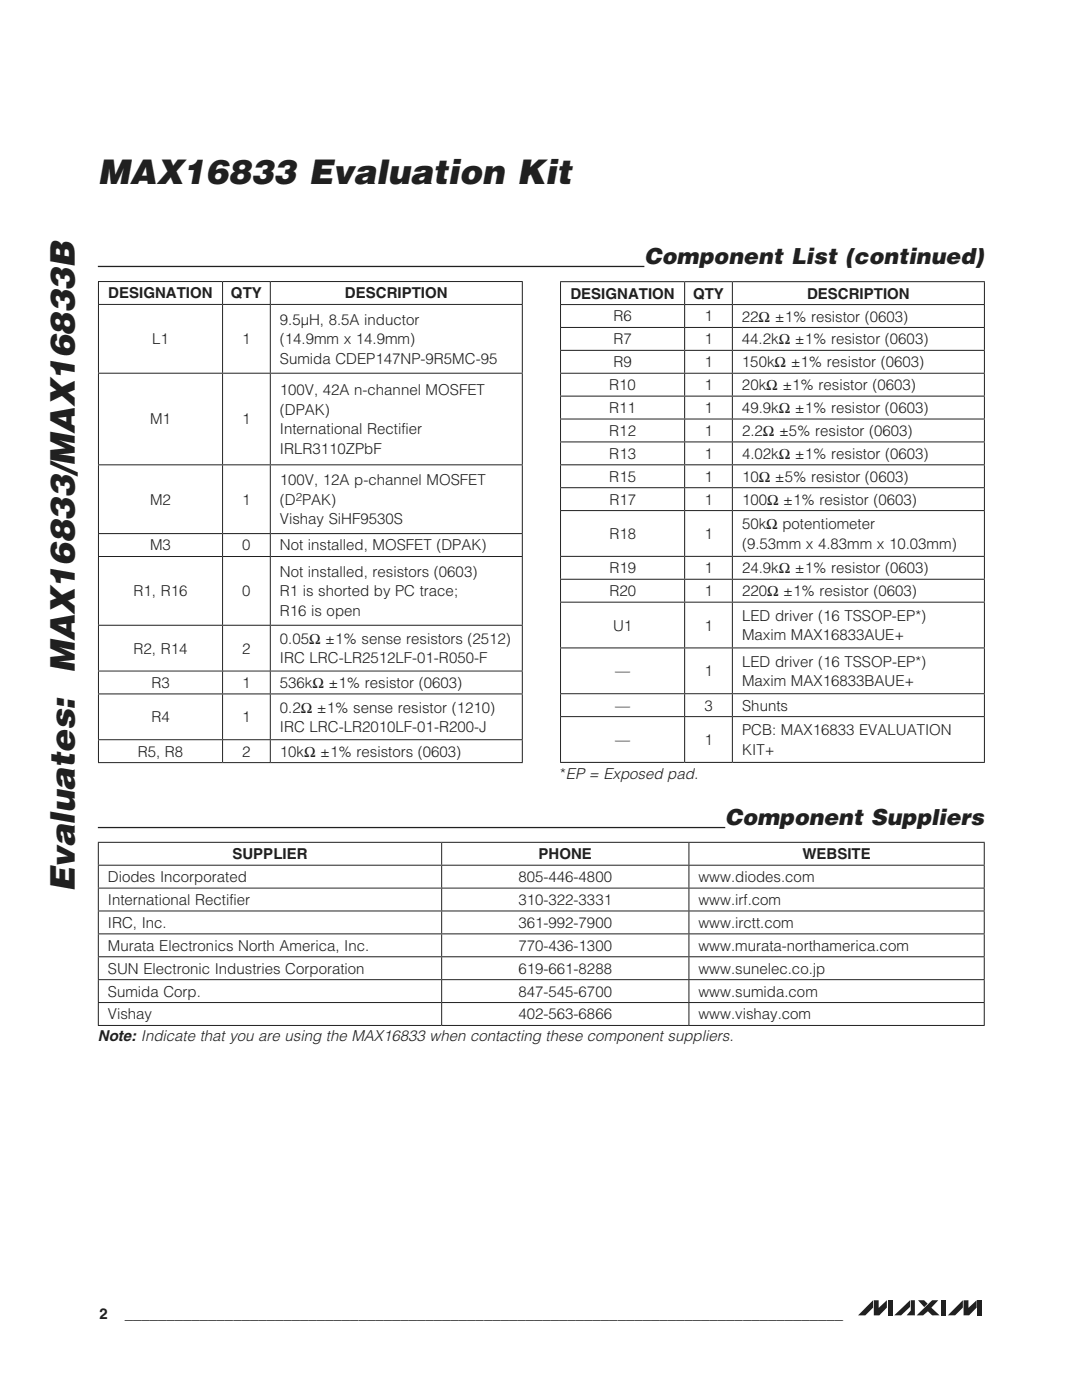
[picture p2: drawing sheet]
<svg xmlns="http://www.w3.org/2000/svg" width="216mm" height="279mm" viewBox="0 0 216 279" stroke-linecap="round" stroke-linejoin="round" font-family="sans-serif">
<defs><g id="words">
<g font-size="6.8" fill="#231f20">
<text x="19.5" y="36.7">MAX16833 Evaluation Kit</text>
<text x="15" y="134.4" transform="rotate(-90 15 134.4)">MAX16833/MAX16833B</text>
<text x="15" y="178.1" transform="rotate(-90 15 178.1)">Evaluates:</text>
</g>
<g font-size="4.4" fill="#231f20">
<text x="128.6" y="52.7">Component List (continued)</text>
<text x="144.7" y="164.6">Component Suppliers</text>
</g>
<g font-size="3" fill="#231f20">
<text x="21.6" y="59.5">DESIGNATION</text>
<text x="46.1" y="59.5">QTY</text>
<text x="68.8" y="59.5">DESCRIPTION</text>
<text x="113.8" y="59.6">DESIGNATION</text>
<text x="138.3" y="59.6">QTY</text>
<text x="161" y="59.6">DESCRIPTION</text>
<text x="55.8" y="64.8">9.5FH, 8.5A inductor</text>
<text x="122.4" y="64.1">R6</text>
<text x="140.5" y="64.1">1</text>
<text x="148" y="64.2">22I Q1% resistor (0603)</text>
<text x="30.4" y="68.7">L1</text>
<text x="48.3" y="68.7">1</text>
<text x="55.8" y="68.7">(14.9mm x 14.9mm)</text>
<text x="122.4" y="68.7">R7</text>
<text x="140.5" y="68.7">1</text>
<text x="148" y="68.7">44.2kI Q1% resistor (0603)</text>
<text x="55.8" y="72.6">Sumida CDEP147NP-9R5MC-95</text>
<text x="121.6" y="77.9">R10</text>
<text x="122.4" y="73.3">R9</text>
<text x="140.5" y="73.3">1</text>
<text x="140.6" y="77.9">1</text>
<text x="148.1" y="73.3">150kI Q1% resistor (0603)</text>
<text x="148.1" y="77.9">20kI Q1% resistor (0603)</text>
<text x="55.8" y="78.9">100V, 42A n-channel MOSFET</text>
<text x="55.8" y="82.8">(DPAK)</text>
<text x="121.6" y="82.4">R11</text>
<text x="140.6" y="82.4">1</text>
<text x="148.1" y="82.5">49.9kI Q1% resistor (0603)</text>
<text x="29.9" y="84.7">M1</text>
<text x="48.3" y="84.7">1</text>
<text x="55.8" y="86.6">International Rectifier</text>
<text x="121.6" y="87">R12</text>
<text x="140.6" y="87">1</text>
<text x="148.1" y="87">2.2I Q5% resistor (0603)</text>
<text x="55.8" y="90.5">IRLR3110ZPbF</text>
<text x="121.6" y="91.6">R13</text>
<text x="140.6" y="91.6">1</text>
<text x="148.1" y="91.6">4.02kI Q1% resistor (0603)</text>
<text x="29.9" y="100.7">M2</text>
<text x="48.3" y="100.7">1</text>
<text x="55.8" y="96.8">100V, 12A p-channel MOSFET</text>
<text x="55.8" y="100.7">(D PAK)</text>
<text x="121.6" y="96.1">R15</text>
<text x="121.6" y="100.7">R17</text>
<text x="140.6" y="96.1">1</text>
<text x="140.6" y="100.7">1</text>
<text x="148.1" y="96.2">10I Q5% resistor (0603)</text>
<text x="148.1" y="100.7">100I Q1% resistor (0603)</text>
<text x="55.8" y="104.6">Vishay SiHF9530S</text>
<text x="121.6" y="107.6">R18</text>
<text x="140.6" y="107.6">1</text>
<text x="148.1" y="105.6">50kI potentiometer</text>
<text x="29.9" y="109.9">M3</text>
<text x="48.3" y="109.9">0</text>
<text x="55.8" y="109.9">Not installed, MOSFET (DPAK)</text>
<text x="148.1" y="109.5">(9.53mm x 4.83mm x 10.03mm)</text>
<text x="26.7" y="119">R1, R16</text>
<text x="48.3" y="119">0</text>
<text x="55.8" y="115.1">Not installed, resistors (0603)</text>
<text x="55.8" y="119">R1 is shorted by PC trace;</text>
<text x="121.6" y="114.4">R19</text>
<text x="121.6" y="119">R20</text>
<text x="140.6" y="114.4">1</text>
<text x="140.6" y="119">1</text>
<text x="148.1" y="114.4">24.9kI Q1% resistor (0603)</text>
<text x="148.1" y="119">220I Q1% resistor (0603)</text>
<text x="55.8" y="122.9">R16 is open</text>
<text x="122.3" y="125.8">U1</text>
<text x="140.6" y="125.8">1</text>
<text x="148.1" y="123.9">LED driver (16 TSSOP-EP*)</text>
<text x="26.7" y="130.4">R2, R14</text>
<text x="48.3" y="130.4">2</text>
<text x="55.8" y="128.5">0.05I Q1% sense resistors (2512)</text>
<text x="148.1" y="127.8">Maxim MAX16833AUE+</text>
<text x="30.2" y="137.3">R3</text>
<text x="48.3" y="137.3">1</text>
<text x="55.8" y="132.4">IRC LRC-LR2512LF-01-R050-F</text>
<text x="55.8" y="137.3">536kI Q1% resistor (0603)</text>
<text x="122.8" y="135">—</text>
<text x="140.6" y="135">1</text>
<text x="148.1" y="133">LED driver (16 TSSOP-EP*)</text>
<text x="148.1" y="136.9">Maxim MAX16833BAUE+</text>
<text x="55.9" y="142.2">0.2I Q1% sense resistor (1210)</text>
<text x="122.8" y="141.8">—</text>
<text x="140.6" y="141.8">3</text>
<text x="148.1" y="141.8">Shunts</text>
<text x="30.2" y="144.1">R4</text>
<text x="48.3" y="144.1">1</text>
<text x="55.9" y="146.1">IRC LRC-LR2010LF-01-R200-J</text>
<text x="122.8" y="148.7">—</text>
<text x="140.6" y="148.7">1</text>
<text x="148.1" y="146.7">PCB: MAX16833 EVALUATION</text>
<text x="27.5" y="151">R5, R8</text>
<text x="48.4" y="151">2</text>
<text x="55.9" y="151">10kI Q1% resistors (0603)</text>
<text x="111.8" y="155.5">*EP = Exposed pad.</text>
<text x="148.1" y="150.6">KIT+</text>
<text x="46.4" y="171.5">SUPPLIER</text>
<text x="107.5" y="171.5">PHONE</text>
<text x="160.1" y="171.5">WEBSITE</text>
<text x="21.5" y="176">Diodes Incorporated</text>
<text x="103.5" y="176">805-446-4800</text>
<text x="139.4" y="176">www.diodes.com</text>
<text x="21.5" y="180.6">International Rectifier</text>
<text x="21.5" y="185.2">IRC, Inc.</text>
<text x="103.5" y="180.6">310-322-3331</text>
<text x="103.5" y="185.2">361-992-7900</text>
<text x="139.4" y="180.6">www.irf.com</text>
<text x="139.4" y="185.2">www.irctt.com</text>
<text x="21.5" y="189.7">Murata Electronics North America, Inc.</text>
<text x="103.5" y="189.7">770-436-1300</text>
<text x="139.4" y="189.7">www.murata-northamerica.com</text>
<text x="21.5" y="194.3">SUN Electronic Industries Corporation</text>
<text x="103.5" y="194.3">619-661-8288</text>
<text x="139.4" y="194.3">www.sunelec.co.jp</text>
<text x="21.5" y="198.9">Sumida Corp.</text>
<text x="21.5" y="203.5">Vishay</text>
<text x="103.5" y="198.9">847-545-6700</text>
<text x="103.5" y="203.5">402-563-6866</text>
<text x="139.4" y="198.9">www.sumida.com</text>
<text x="139.4" y="203.5">www.vishay.com</text>
<text x="19.5" y="207.8">Note: Indicate that you are using the MAX16833 when contacting these component suppliers.</text>
<text x="19.9" y="263.2">2</text>
<text x="24.9" y="263.2">______________________________________________________________________________________</text>
</g>
<text font-size="2.3" fill="#231f20" x="59" y="100">2</text>
</g></defs>
<g fill="#231f20">
<path d="M178.4 262.5l3.2-3v1.3l-1.8 1.7z"/>
<path d="M181.7 259.5h.9v3h-1.7l.8-1z"/>
<path d="M183.2 259.5h1.2l.7 .7-.7 .7z"/>
<path d="M182.9 262.5l3.1-3h1.2l-1.4 1.5 1.7 1.5h-1.5l-.9-.8-.9 .8z"/>
<path d="M174.2 259.5v1.5l-1.5 1.5h-1.5z"/>
<path d="M174.4 259.5h.9v1.5l1.7-1.5v1.5l-1.5 1.5h-1.1z"/>
<path d="M177.1 259.5h1v3h-1z"/>
<path d="M187.8 259.5h1v3h-1z"/>
<path d="M192.1 259.5v1.5l-1.5 1.5h-1.5z"/>
<path d="M192.3 259.5h.9v1.5l1.7-1.5v1.5l-1.5 1.5h-1.1z"/>
<path d="M195 259.5h1v3h-1z"/>
</g>
<path d="M19.5 53.2h109.1M19.5 165.2h125.2" fill="none" stroke="#231f20" stroke-width=".26"/>
<g fill="none" stroke="#231f20" stroke-width=".2">
<path d="M19.6 56.2h84.7M19.6 56.3v4.4M44.4 56.3v4.4M53.9 56.3v4.4M104.2 56.3v4.4M111.8 56.2h84.7M111.8 56.3v4.4M136.6 56.3v4.4M146.1 56.3v4.4M196.4 56.3v4.4M19.6 60.8h84.7M19.6 74.5h84.7"/>
<path d="M19.6 60.8v13.6M19.6 74.6v18.1M44.4 60.8v13.6M44.4 74.6v18.1M53.9 60.8v13.6M53.9 74.6v18.1M104.2 60.8v13.6M104.2 74.6v18.1M111.8 60.8h84.7M111.8 74.5h84.7M111.8 65.4h84.7M111.8 69.9h84.7"/>
<path d="M111.8 79.1h84.7M111.8 60.9v4.4M111.8 65.4v4.4M111.8 70v4.4M111.8 74.6v4.4M111.8 79.1v4.4M136.6 60.9v4.4M136.6 65.4v4.4M136.6 70v4.4M136.6 74.6v4.4M136.6 79.1v4.4M146.1 60.9v4.4"/>
<path d="M146.1 65.4v4.4M146.1 70v4.4M146.1 74.6v4.4M146.1 79.1v4.4M196.4 60.9v4.4M196.4 65.4v4.4M196.4 70v4.4M196.4 74.6v4.4M196.4 79.1v4.4M19.6 92.8h84.7M19.6 92.9v13.5M44.4 92.9v13.5"/>
<path d="M53.9 92.9v13.5M104.2 92.9v13.5M111.8 92.8h84.7M111.8 83.6h84.7M111.8 88.2h84.7M111.8 97.3h84.7M111.8 83.7v4.4M111.8 88.3v4.4M111.8 92.9v4.3M111.8 97.4v4.4M136.6 83.7v4.4M136.6 88.3v4.4"/>
<path d="M136.6 92.9v4.3M136.6 97.4v4.4M146.1 83.7v4.4M146.1 88.3v4.4M146.1 92.9v4.3M146.1 97.4v4.4M196.4 83.7v4.4M196.4 88.3v4.4M196.4 92.9v4.3M196.4 97.4v4.4M19.6 106.5h84.7M19.6 111.1h84.7"/>
<path d="M19.6 106.6v4.4M19.6 111.2v13.5M44.4 106.6v4.4M44.4 111.2v13.5M53.9 106.6v4.4M53.9 111.2v13.5M104.2 106.6v4.4M104.2 111.2v13.5M111.8 111h84.7M111.8 101.9h84.7M111.8 115.6h84.7M111.8 102v8.9"/>
<path d="M111.8 111.1v4.4M111.8 115.7v4.4M136.6 102v8.9M136.6 111.1v4.4M136.6 115.7v4.4M146.1 102v8.9M146.1 111.1v4.4M146.1 115.7v4.4M196.4 102v8.9M196.4 111.1v4.4M196.4 115.7v4.4M19.6 124.8h84.7"/>
<path d="M19.6 133.9h84.7M19.6 138.5h84.7M19.6 124.9v8.9M19.6 134v4.4M19.6 138.6v8.9M44.4 124.9v8.9M44.4 134v4.4M44.4 138.6v8.9M53.9 124.9v8.9M53.9 134v4.4M53.9 138.6v8.9M104.2 124.9v8.9"/>
<path d="M104.2 134v4.4M104.2 138.6v8.9M111.8 120.2h84.7M111.8 129.3h84.7M111.8 138.4h84.7M111.8 120.3v8.9M111.8 129.4v9M111.8 138.5v4.4M136.6 120.3v8.9M136.6 129.4v9M136.6 138.5v4.4M146.1 120.3v8.9"/>
<path d="M146.1 129.4v9M146.1 138.5v4.4M196.4 120.3v8.9M196.4 129.4v9M196.4 138.5v4.4M19.6 147.6h84.7M19.6 152.2h84.7M19.6 147.7v4.4M44.4 147.7v4.4M53.9 147.7v4.4M104.2 147.7v4.4M111.8 143h84.7"/>
<path d="M111.8 152.2h84.7M111.8 143.1v9M136.6 143.1v9M146.1 143.1v9M196.4 143.1v9M19.5 168.1h177M19.5 172.7h177M19.5 177.2h177M19.6 168.2v4.4M19.6 172.8v4.4M19.6 177.3v4.4M88.1 168.2v4.4"/>
<path d="M88.1 172.8v4.4M88.1 177.3v4.4M137.5 168.2v4.4M137.5 172.8v4.4M137.5 177.3v4.4M196.4 168.2v4.4M196.4 172.8v4.4M196.4 177.3v4.4M19.5 181.8h177M19.5 186.4h177M19.5 190.9h177M19.5 195.5h177"/>
<path d="M19.6 181.9v4.4M19.6 186.5v4.4M19.6 191v4.4M19.6 195.6v4.4M88.1 181.9v4.4M88.1 186.5v4.4M88.1 191v4.4M88.1 195.6v4.4M137.5 181.9v4.4M137.5 186.5v4.4M137.5 191v4.4M137.5 195.6v4.4"/>
<path d="M196.4 181.9v4.4M196.4 186.5v4.4M196.4 191v4.4M196.4 195.6v4.4M19.5 200.1h177M19.5 204.7h177M19.6 200.2v4.4M88.1 200.2v4.4M137.5 200.2v4.4M196.4 200.2v4.4"/>
</g>
<use href="#words"/>
</svg>
